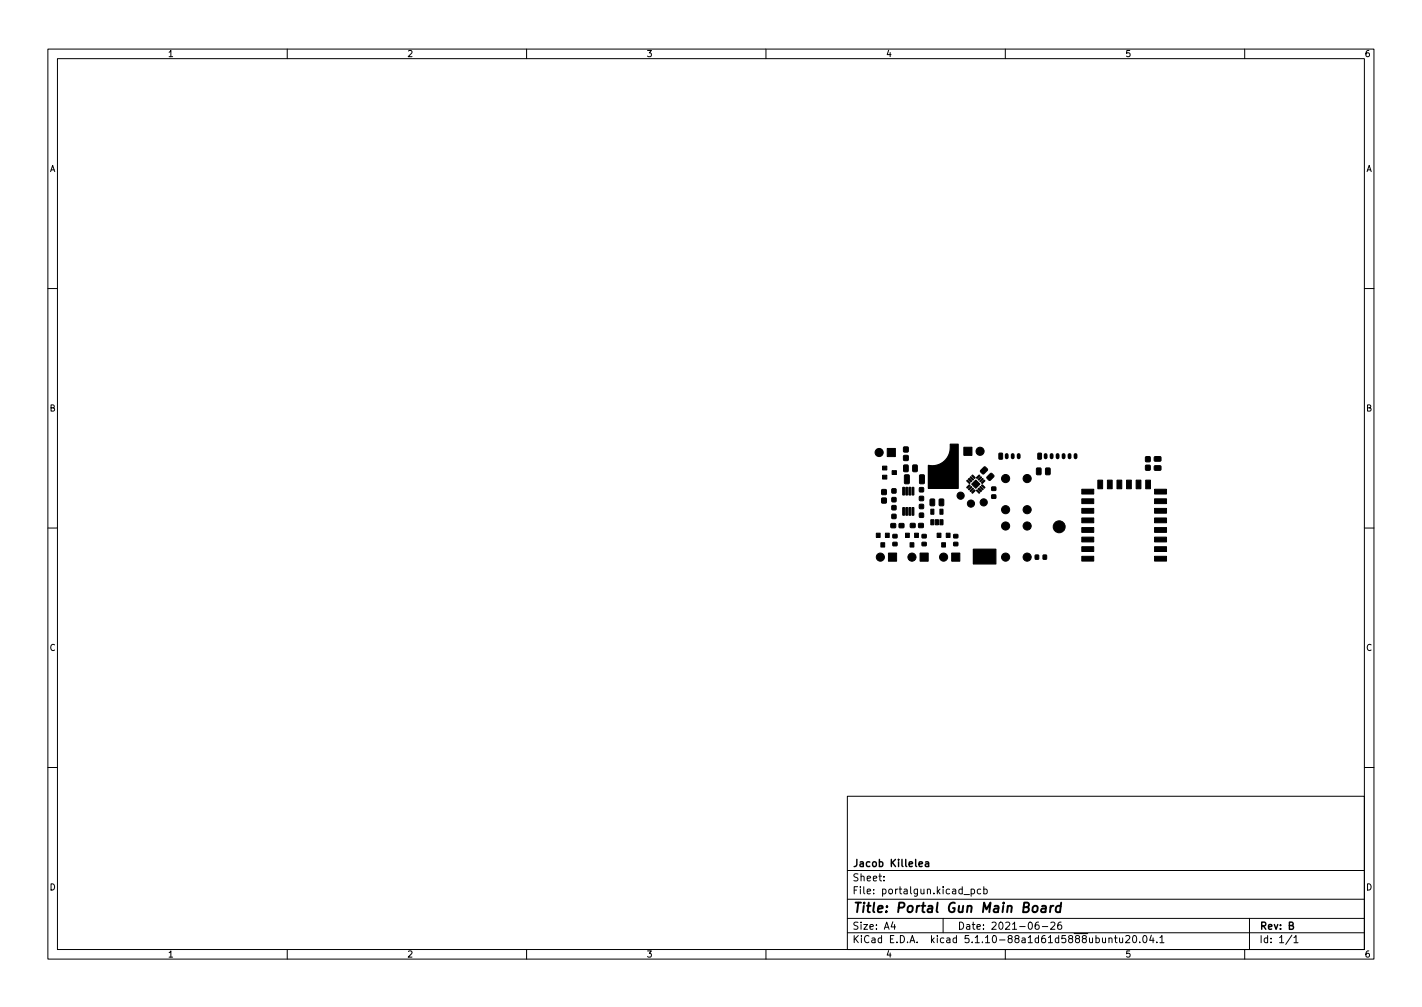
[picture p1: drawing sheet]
<svg xmlns="http://www.w3.org/2000/svg" width="297mm" height="210mm" viewBox="0 0 297 210" stroke-linecap="round" stroke-linejoin="round" font-family="sans-serif">
<defs><g id="words">
<text font-size="2.8" x="178" y="190.6">Title: Portal Gun Main Board</text>
<g font-size="2.1">
<text x="178" y="184">Sheet:</text>
<text x="178" y="181">Jacob Killelea</text>
<text x="178" y="186.7">File: portalgun.kicad_pcb</text>
<text x="178" y="196.9">KiCad E.D.A. kicad 5.1.10-88a1d61d5888ubuntu20.04.1</text>
<text x="178" y="194.1">Size: A4</text>
<text x="200" y="194.1">Date: 2021-06-26</text>
<text x="263" y="194.1">Rev: B</text>
<text x="263" y="196.9">Id: 1/1</text>
</g>
<g font-size="1.8">
<text x="35" y="11.9">1</text>
<text x="85" y="11.9">2</text>
<text x="135" y="11.9">3</text>
<text x="185" y="11.9">4</text>
<text x="235" y="11.9">5</text>
<text x="285" y="11.9">6</text>
<text x="10.3" y="35.9">A</text>
<text x="285.3" y="35.9">A</text>
<text x="10.3" y="85.9">B</text>
<text x="285.3" y="85.9">B</text>
<text x="10.3" y="135.9">C</text>
<text x="285.3" y="135.9">C</text>
<text x="10.3" y="185.9">D</text>
<text x="285.3" y="185.9">D</text>
<text x="35" y="199.9">1</text>
<text x="85" y="199.9">2</text>
<text x="135" y="199.9">3</text>
<text x="185" y="199.9">4</text>
<text x="235" y="199.9">5</text>
<text x="285" y="199.9">6</text>
</g>
</g></defs>
<g fill="none" stroke="#000" stroke-width=".21">
<path d="M10 10.2h277v190.1h-277zM12 12.2h273v186.1h-273zM60 10.2v2M110 10.2v2M160 10.2v2M210 10.2v2M260 10.2v2M10 60.2h2M285 60.2h2M10 110.2h2M285 110.2h2M10 160.2h2"/>
<path d="M177 166.3h108v32h-108zM285 160.2h2M60 198.3v2M110 198.3v2M160 198.3v2M177 194.8h108M177 191.8h108M177 187.8h108M177 181.8h108M184.6 183.8v.1M184.6 183v.1M186.5 192.5l-.4 1h1"/>
<path d="M186.9 193v1M197 191.8v3M201.4 186.8h1.1M202.9 185.7l.4-.1 .3 .3-.2 .7h-.5M202.9 185.6v1.5M204.9 185.7l-.5-.1-.3 .3 .2 .7h.6M205.5 185.7l.4-.1 .3 .3-.1 .7h-.6M205.5 185.1v1.5M210 198.3v2M216.9 192.5l-.4 .1a1.01 1.01 0 0 0 0 1.4l.5-.1 .1-.5-.3-.3-.4 .1-.2 .2M217.7 193.5h1.2M219.5 192.7l.6-.2 .3 .5-1 1h1"/>
<path d="M221.6 192.5l-.4 .1a1.01 1.01 0 0 0 0 1.4l.5-.1 .1-.5-.3-.3h-.3l-.3 .3M231.6 196l.3-.2 .3 .1 .1 .9M231.6 195.8v1M232.8 195.8h.6M233 195.3v1.3l.4 .2M233.9 195.8v1h.4l.2-.1M234.5 195.8v1M235.1 195.5l.6-.2 .3 .5-.9 1h.9M236.8 195.4l.1-.1a.8 .8 0 0 1 .6 .8 .8 .8 0 0 1-.6 .7 1 1 0 0 1-.1-1.4zM238.1 196.7v.1M238.9 195.4l.2-.1a.8 .8 0 0 1 .5 .8 .8 .8 0 0 1-.5 .7 1 1 0 0 1-.2-1.4zM240.5 195.3l-.4 1h1"/>
<path d="M240.9 195.8v1M241.6 196.7v.1M242.3 195.8l.4-.5v1.5M242.3 196.8h.8M260 198.3v2M261 191.8v6.5M269.9 195.3l-1.3 1.9M270.3 195.8l.4-.5v1.5M270.3 196.8h.8"/>
</g>
<path d="M217.7 189.2h.7v1.3M218.5 189.6l-.7 .1a.4 .4 0 0 0-.3 .3 .4 .4 0 0 0 .2 .5l.7-.1M219.5 189.1l-.2 1.4M220.1 189.1l-.4 .1-.3 .3M221.6 189.2a.66 .66 0 0 0-1 .3l-.1 .6 .2 .3h.7M221.7 188.5l-.3 2" fill="none" stroke="#000" stroke-width=".4"/>
<path d="M192 180.4l.7-.1-.1-.3-.4-.1-.2 .2 .1 .8h.5M193.3 180h.6l.1 .9M194 180.3l-.5 .1-.2 .2 .2 .3h.5" fill="none" stroke="#000" stroke-width=".3"/>
<g fill="#000" stroke="#000" stroke-width=".21">
<path d="M184.4 97.3h.9v.8h-.9zM185.3 93.6h1.7v1.7h-1.7zM186.4 98.3h.9v.8h-.9zM188.8 97.1h.7l.2 .1v1.1l-.1 .2h-.6l-.2-.1zM188.8 93.4h.9v.9h-.9zM188.8 95.1h.9v1h-.9zM189 99.2l.7-.1 .2 .2 .1 1.5-.2 .2h-.7l-.2-.1zM190.7 97.1h.7l.2 .1v1.1l-.1 .2h-.6l-.2-.1zM192.1 99.2l.8-.1 .2 .2v1.5l-.1 .2h-.7l-.2-.1zM202.4 99.9l.6 .5-.1 .2-.6-.5zM202.7 99.6l.6 .5-.1 .1-.5-.5zM201.3 93.4h1.7v1.7h-1.7z"/>
<path d="M203 99.3l.2-.1 .5 .6-.2 .1zM204.5 99.2l.2 .2-.6 .5-.1-.2zM204.8 99.6l.2 .1-.6 .5-.1-.1zM205.2 99.9l.2 .2-.6 .5-.1-.2zM204.8 98.2l.9-.7 .6 .5-.9 1-.6-.5zM206.2 99.5l.8-.7 .6 .6-.9 .9-.5-.4zM208.7 94.7h.7l-.1 1.2-.6-.1zM216.6 97.8l.7-.1 .2 .1v1.1l-.2 .2h-.6l-.2-.1zM216.8 94.7h.7v1.2l-.7-.1zM218.5 97.8l.7-.1 .2 .1v1.1l-.2 .2h-.6l-.2-.1zM239.3 95.4h.9v1h-.9zM239.3 97.2h.9v.9h-.9z"/>
<path d="M241.2 95.4l1.2-.1 .1 .2v.7l-.2 .1h-1.1l-.1-.2zM241.2 97.3l1.2-.1 .1 .2v.7l-.2 .1h-1.1l-.1-.2zM183.1 111.3h.8v.9h-.8zM184 113.3h.8v.9h-.8zM184.4 99.2h.9v.8h-.9zM185 111.3h.8v.9h-.8zM184.2 104h.9v1h-.9zM184.2 102.2h.9v1h-.9zM185.6 115.5h1.7v1.7h-1.7zM186.1 109.3h.9l.1 .8-1 .1zM186.3 107.4h.8v.8h-.8zM186.3 105.6h.8v.8h-.8z"/>
<path d="M186.3 103.9h.8v.8h-.8zM186.3 102.1h.8v.8h-.8zM186.5 111.6h.8l.1 .7h-.9zM186.5 113.3l.8-.1 .1 .7h-.9zM187.8 109.3h1v.8l-.9 .1zM188.6 101.8h.4l-.1 1.6-.3-.1zM188.6 106h.4l-.1 1.6-.3-.1zM189.1 111.3h.9v.9h-.9zM189.2 101.8h.4l-.1 1.6-.3-.1zM189.2 106h.4l-.1 1.6-.3-.1zM190.1 113.3h.8v.9h-.8zM189.9 101.8h.4l-.1 1.6-.3-.1z"/>
<path d="M189.9 106h.4l-.1 1.6-.3-.1zM190.5 101.8h.4l-.1 1.6-.3-.1zM190.5 106h.4l-.1 1.6-.3-.1zM190.2 109.3h.9v.8h-.9zM191 111.3h.9v.9h-.9zM192.2 115.5h1.7v1.7h-1.7zM191.9 109.3h.9l.1 .8h-1zM192.1 103.7h.8v.8h-.8zM192.1 101.8h.8v.9h-.8zM192.1 107.2h.8v.8h-.8zM192.1 105.3h.8v.9h-.8zM192.6 111.6h.8l.1 .7h-.9z"/>
<path d="M192.6 113.3l.8-.1 .1 .7h-.9zM194.3 104.2h.7l.2 .1 .1 1.1-.2 .2h-.6l-.2-.1zM194.4 106.3h.7v1.1h-.7zM194.4 108.5h.7v1.1h-.7zM195.8 111.3h.8v.9h-.8zM195.4 108.5h.6v1.1h-.6zM196.7 113.3h.8v.9h-.8zM196.2 104.2h.7l.2 .1 .1 1.1-.2 .2h-.6l-.2-.1zM196.3 106.3h.7v1.1h-.7zM196.3 108.5h.7v1.1h-.7zM197.7 111.3h.8v.9h-.8zM198.8 115.5h1.7v1.7h-1.7z"/>
<path d="M199.2 111.6h.8l.1 .7h-.9zM199.2 113.3l.8-.1 .1 .7h-.9zM202 100.4l.1-.1 .5 .5-.1 .1zM202 101.7l.5-.5 .1 .1-.5 .6zM202.3 102.1l.5-.5 .2 .1-.5 .6zM202.7 102.4l.5-.5 .1 .1-.5 .6zM203.5 102.3l.2 .2-.6 .5-.1-.2zM204.1 102.3l.6 .5-.1 .2-.6-.5zM204.3 102l.2-.1 .5 .6-.2 .1zM203 101.1l.8-.9 .9 .9-.9 .9zM204.8 101.6l.6 .5-.1 .2-.6-.5zM205.1 101.2l.6 .5-.1 .2-.6-.5z"/>
<path d="M205 100.8l.6-.5 .1 .1-.5 .5zM207.2 103.3h.8v.7h-.8zM207.2 101.7h.8v.7h-.8zM216.3 115.9h.7l-.1 .9-.7-.1zM217.9 115.9h.7v.9l-.7-.1zM226 116.2h2.5v1h-2.5zM226 114.2h2.5v1h-2.5zM226 112.2h2.5v1h-2.5zM226 110.2h2.5v1h-2.5zM226 108.2h2.5v1h-2.5zM226 106.2h2.5v1h-2.5zM226 104.2h2.5v1h-2.5z"/>
<path d="M226 102.2h2.5v1h-2.5zM229.3 100.3h1v1.8h-1zM231.3 100.3h1v1.8h-1zM233.3 100.3h1v1.8h-1zM235.3 100.3h1v1.8h-1zM237.3 100.3h1v1.8h-1zM239.3 100.3h1v1.8h-1zM241.2 102.2h2.5v1h-2.5zM241.2 104.2h2.5v1h-2.5zM241.2 106.2h2.5v1h-2.5zM241.2 108.2h2.5v1h-2.5zM241.2 110.2h2.5v1h-2.5z"/>
<path d="M241.2 112.2h2.5v1h-2.5zM241.2 114.2h2.5v1h-2.5zM241.2 116.2h2.5v1h-2.5z"/>
<circle cx="183.6" cy="94.5" r=".85"/>
<circle cx="204.7" cy="94.2" r=".85"/>
<circle cx="210.1" cy="99.9" r=".85"/>
<circle cx="214.6" cy="99.9" r=".85"/>
<circle cx="183.9" cy="116.3" r=".85"/>
<circle cx="190.5" cy="116.3" r=".85"/>
<circle cx="197.1" cy="116.3" r=".85"/>
<circle cx="197.5" cy="100.7" r="1.25"/>
<circle cx="200.7" cy="103.5" r=".75"/>
<circle cx="202.8" cy="105.2" r=".75"/>
<circle cx="205.5" cy="104.9" r=".75"/>
<circle cx="210.1" cy="106.4" r=".85"/>
<circle cx="210.1" cy="116.3" r=".85"/>
<circle cx="210.1" cy="109.8" r=".85"/>
<circle cx="214.6" cy="106.4" r=".85"/>
<circle cx="214.6" cy="116.3" r=".85"/>
<circle cx="214.6" cy="109.8" r=".85"/>
<circle cx="221.3" cy="110" r="1.25"/>
</g>
<path d="M210.3 95v.5M211.5 95v.5M212.8 95v.5M218.4 95v.5M219.7 95v.5M220.9 95v.5M222.2 95v.5M223.4 95v.5M224.7 95v.5" fill="none" stroke="#000" stroke-width=".8"/>
<path d="M193.9 97.2a3.8 3.8 0 0 0 4.6-4.5h1.7v9.3h-6.3zM203.3 114.7h4.7v3h-4.7z" fill="#000" stroke="#000" stroke-width=".25"/>
<use href="#words"/>
</svg>
